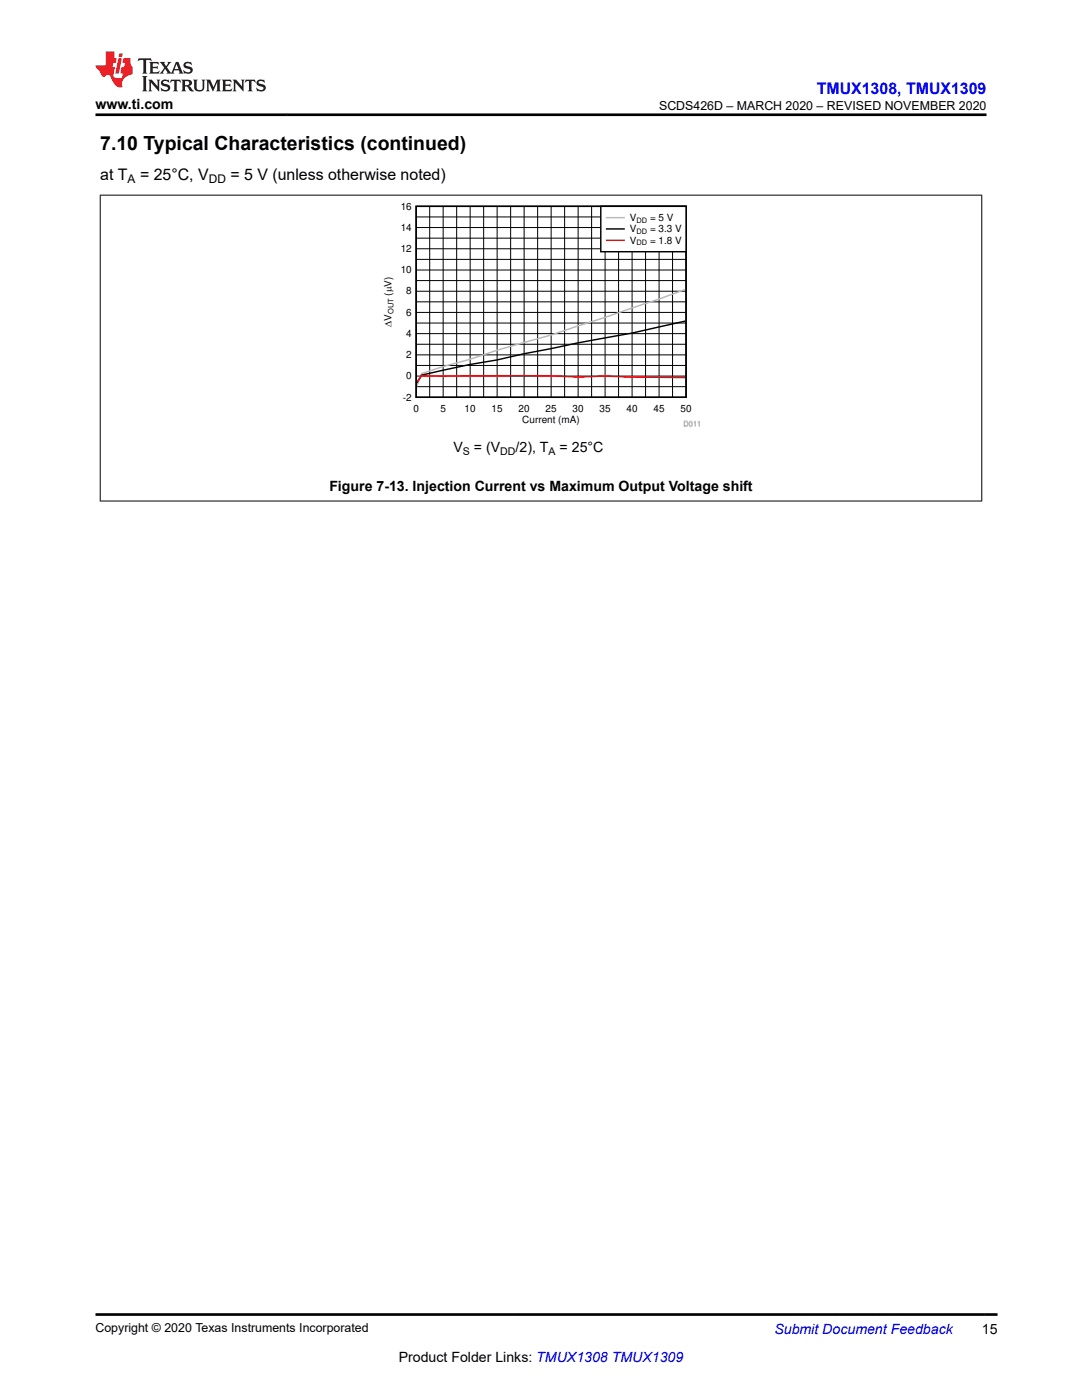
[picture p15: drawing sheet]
<svg xmlns="http://www.w3.org/2000/svg" width="216mm" height="279mm" viewBox="0 0 216 279" stroke-linecap="round" stroke-linejoin="round" font-family="sans-serif">
<defs><g id="words">
<text font-size="3.9" x="20" y="29.9">7.10 Typical Characteristics (continued)</text>
<text font-size="3.2" fill="#00f" x="163" y="18.7">TMUX1308, TMUX1309</text>
<g font-size="3.2">
<text x="20" y="35.8">at T</text>
<text x="27.9" y="35.8">= 25°C, V</text>
<text x="46" y="35.8">= 5 V (unless otherwise noted)</text>
</g>
<g font-size="2.8">
<text x="19" y="21.8">www.ti.com</text>
<text x="90.5" y="90.2">V</text>
<text x="94.6" y="90.2">= (V</text>
<text x="102.9" y="90.2">/2), T</text>
<text x="111.7" y="90.2">= 25°C</text>
<text x="65.7" y="98">Figure 7-13. Injection Current vs Maximum Output Voltage shift</text>
<text x="195.9" y="266.1">15</text>
<text x="79.6" y="271.7">Product Folder Links: TMUX1308 TMUX1309</text>
</g>
<text font-size="2.8" fill="#00f" x="154.5" y="266.2">Submit Document Feedback</text>
<g font-size="2.5">
<text x="131.5" y="21.9">SCDS426D – MARCH 2020 – REVISED NOVEMBER 2020</text>
<text x="19" y="265.9">Copyright © 2020 Texas Instruments Incorporated</text>
</g>
<g font-size="2.4">
<text x="25.5" y="36.5">A</text>
<text x="41.7" y="36.5">DD</text>
</g>
<g font-size="2.1">
<text x="92.4" y="90.8">S</text>
<text x="99.8" y="90.8">DD</text>
<text x="109.5" y="90.8">A</text>
</g>
<g font-size="2">
<text x="80" y="41.8">16</text>
<text x="80" y="46.1">14</text>
<text x="125.7" y="44.1">V</text>
<text x="125.7" y="46.4">V</text>
<text x="129.7" y="46.4">= 3.3 V</text>
<text x="129.7" y="44.1">= 5 V</text>
<text x="80" y="50.3">12</text>
<text x="125.7" y="48.7">V</text>
<text x="129.7" y="48.7">= 1.8 V</text>
<text x="78.1" y="59" transform="rotate(-90 78.1 59)">(PV)</text>
<text x="80" y="54.5">10</text>
<text x="81.1" y="58.8">8</text>
<text x="78.1" y="65.2" transform="rotate(-90 78.1 65.2)">'V</text>
<text x="81.1" y="63">6</text>
<text x="81.1" y="71.5">2</text>
<text x="81.1" y="67.2">4</text>
<text x="81.1" y="75.7">0</text>
<text x="80.4" y="79.9">-2</text>
<text x="82.5" y="82.2">0</text>
<text x="87.9" y="82.2">5</text>
<text x="92.7" y="82.2">10</text>
<text x="98.1" y="82.2">15</text>
<text x="103.5" y="82.2">20</text>
<text x="108.9" y="82.2">25</text>
<text x="114.3" y="82.2">30</text>
<text x="119.6" y="82.2">35</text>
<text x="125" y="82.2">40</text>
<text x="130.4" y="82.2">45</text>
<text x="135.8" y="82.2">50</text>
<text x="104.2" y="84.4">Current (mA)</text>
</g>
<g font-size="1.5">
<text x="127" y="44.5">DD</text>
<text x="127" y="46.7">DD</text>
<text x="127" y="49">DD</text>
<text x="78.5" y="62.7" transform="rotate(-90 78.5 62.7)">OUT</text>
</g>
<text font-size="1.5" fill="#a8a8a8" x="136.4" y="85">D011</text>
</g></defs>
<path d="M83 41.2h53.9v38.1h-53.9zM136.8 64.1a257 257 0 0 1-21.4 4.3l-10.8 2.2-5.4 1.2-5.4 .9-9.7 2.2-.9 1.5" fill="none" stroke="#000" stroke-width=".29"/>
<g fill="none" stroke="#000" stroke-width=".2">
<path d="M83 58.1h53.9M83 56h53.9M83 53.9h53.9M83 51.8h53.9M83 49.6h53.9M83 47.5h53.9M83 45.4h53.9M83 43.3h53.9M85.7 41.2v38.1M88.4 41.2v38.1M91.1 41.2v38.1M93.8 41.2v38.1"/>
<path d="M96.5 41.2v38.1M99.2 41.2v38.1M101.9 41.2v38.1M104.6 41.2v38.1M107.3 41.2v38.1M110 41.2v38.1M112.7 41.2v38.1M115.4 41.2v38.1M118 41.2v38.1M120.7 41.2v38.1M123.4 41.2v38.1M126.1 41.2v38.1"/>
<path d="M128.8 41.2v38.1M131.5 41.2v38.1M134.2 41.2v38.1M83 77.2h53.9M83 75.1h53.9M83 72.9h53.9M83 70.8h53.9M83 68.7h53.9M83 66.6h53.9M83 64.5h53.9M83 62.4h53.9M83 60.2h53.9"/>
</g>
<path d="M136.8 57.8l-16.1 5.5-10.7 3.6-10.8 3-5.4 1.8-5.4 1.5-4.3 1.4-.9 2.5" fill="none" stroke="#b8b8b8" stroke-width=".29"/>
<path d="M136.8 75.4l-10.7-.1-5.4-.2-5.3 .1-10.8-.2h-20.5l-.9 1.2" fill="none" stroke="#f00" stroke-width=".29"/>
<path d="M119.9 41.2h17v9h-17z" fill-rule="evenodd" fill="#fff"/>
<path d="M119.9 41.2h17v9h-17zM121 45.7h3.5" fill="none" stroke="#000" stroke-width=".29"/>
<path d="M121 43.4h3.5" fill="none" stroke="#b8b8b8" stroke-width=".29"/>
<path d="M121 47.9h3.5" fill="none" stroke="#f00" stroke-width=".29"/>
<path d="M19.9 38.9h176.1M20 38.9v61.2M195.9 38.9v61.2M19.9 100h176.1" fill="none" stroke="#000" stroke-width=".2"/>
<path d="M27.7 11.6l-.2 .6 .5-.2h.6v.1v2.2l-.2 .4h1l-.2-.4v-2.2v-.1h.5l.5 .2-.1-.6zM29.8 12.4l.2 .3v1.6l-.2 .4h1.9l.1-.6a1.08 1.08 0 0 1-1.3 .2v-.7h.6l.4 .2v-.7l-.4 .2h-.6v-.5l.2-.2a1 1 0 0 1 1 .3l-.1-.5zM31.8 12.4l1 1.1-1 1.2h.9l-.2-.2 .4-.8 .5 .8-.2 .2h1.6l-.2-.2 .1-.5h1l.1 .5-.1 .2h.9l-.2-.4-.8-1.9h-.5l-1 2.1-.8-1.1 .9-1h-.8l.2 .2-.5 .6-.3-.6 .1-.2zM35.2 12.8l.4 1h-.8zM36.8 12.5a.65 .65 0 0 0-.2 .7 .65 .65 0 0 0 .6 .5l.7 .1 .1 .3a.79 .79 0 0 1-.7 .4 .79 .79 0 0 1-.7-.5l.1 .7 .2-.1a.93 .93 0 0 0 1.1 0 .93 .93 0 0 0 .4-.9 1.46 1.46 0 0 0-1.2-.6l-.1-.3a1.09 1.09 0 0 1 1.2 .2l-.2-.6-.1 .1-.6-.2zM28.4 15.2l.2 .4v2.2l-.2 .4h1l-.2-.4v-2.2l.2-.4zM29.6 15.9l.2 .4v1.5l-.2 .4h.8l-.3-.4v-1.3l1.7 1.8v-2l.2-.4h-.8l.2 .2 .1 1.1-1.2-1.3zM32.3 16a.65 .65 0 0 0-.2 .8 .65 .65 0 0 0 .7 .4l.6 .2 .1 .2a.79 .79 0 0 1-.7 .4 .79 .79 0 0 1-.7-.5l.1 .7 .2-.1a.93 .93 0 0 0 1.1 .1 .93 .93 0 0 0 .4-1 1.46 1.46 0 0 0-1.2-.5l-.1-.4a1.09 1.09 0 0 1 1.2 .2l-.2-.6-.1 .1-.6-.1zM34.1 15.9l-.1 .6a.63 .63 0 0 1 .7-.3l.1 1.6-.3 .4h1l-.2-.4v-1.6a.66 .66 0 0 1 .8 .3l-.1-.6zM36.2 15.9l.2 .4v1.5l-.2 .4h.9l-.2-.2v-.7h.5l.1 .2a.79 .79 0 0 0 1.2 .6l-1-.9a.61 .61 0 0 0 .6-.6 .61 .61 0 0 0-.5-.7zM36.9 16.2h.2a.47 .47 0 0 1 .5 .1 .47 .47 0 0 1 .1 .5l-.2 .1-.6 .1zM38.5 15.9l.2 .2a2.27 2.27 0 0 0 .4 2 1.04 1.04 0 0 0 1.7-.7v-1.3l.2-.2h-.8l.2 .4v1.1a.6 .6 0 0 1-.6 .6 .6 .6 0 0 1-.6-.6v-1.1l.3-.4zM41.1 15.9l.2 .4v1.5l-.2 .4h.7l-.2-.4v-1.4l.9 1.9 .8-1.9v1.4l-.2 .4h1l-.3-.4v-1.5l.3-.4h-.8l-.7 1.5-.7-1.5zM44.3 15.9l.2 .4v1.5l-.2 .4h1.9l.1-.6a1.09 1.09 0 0 1-1.3 .2v-.7h.6l.4 .2v-.6l-.4 .2h-.6v-.6l.2-.1a1.01 1.01 0 0 1 1 .3l-.1-.6zM46.4 15.9l.3 .4v1.5l-.3 .4h.8l-.2-.4v-1.3l1.6 1.8v-2l.2-.4h-.7l.2 .2v1.1l-1.2-1.3zM49 15.9l-.1 .6a.63 .63 0 0 1 .8-.3v1.6l-.3 .4h1l-.2-.4v-1.6a.66 .66 0 0 1 .8 .3l-.1-.6zM51.4 16a.65 .65 0 0 0-.2 .8 .65 .65 0 0 0 .6 .4l.6 .2 .2 .2a.79 .79 0 0 1-.8 .4 .79 .79 0 0 1-.6-.5l.1 .7 .2-.1a.93 .93 0 0 0 1 .1 .93 .93 0 0 0 .5-1 1.46 1.46 0 0 0-1.3-.5l-.1-.4a1.09 1.09 0 0 1 1.3 .2l-.2-.6-.2 .1-.5-.1z" fill="#231f20"/>
<path d="M21.1 10.3v2.7h-2v.4l.9 1a.95 .95 0 0 0 .9 .9 .59 .59 0 0 1 .6-.4 .59 .59 0 0 1 .5 .3l.4 .8a1.59 1.59 0 0 0 2.1 1.4 1.61 1.61 0 0 1 1-2.3l1-.3-.1-1.5a1.59 1.59 0 0 1-.4-1.7h-1.4l-.2 .9h.5l-.1 .9h-.5l-.2 .9v.3l.4 .1-.2 .9h-.6a.73 .73 0 0 1-1.1-.7l.3-1.5h-.5l.2-.9h.5l.2-.9h-.5v-1.3zM23.6 11.6l-.6 3.1h.7l.6-3.1zM23.8 10.7l-.1 .6h.7l.1-.6z" fill="#ed1c24"/>
<path d="M19 22.9h177.8M19 262.3h180" fill="none" stroke="#000" stroke-width=".53"/>
<use href="#words"/>
</svg>
